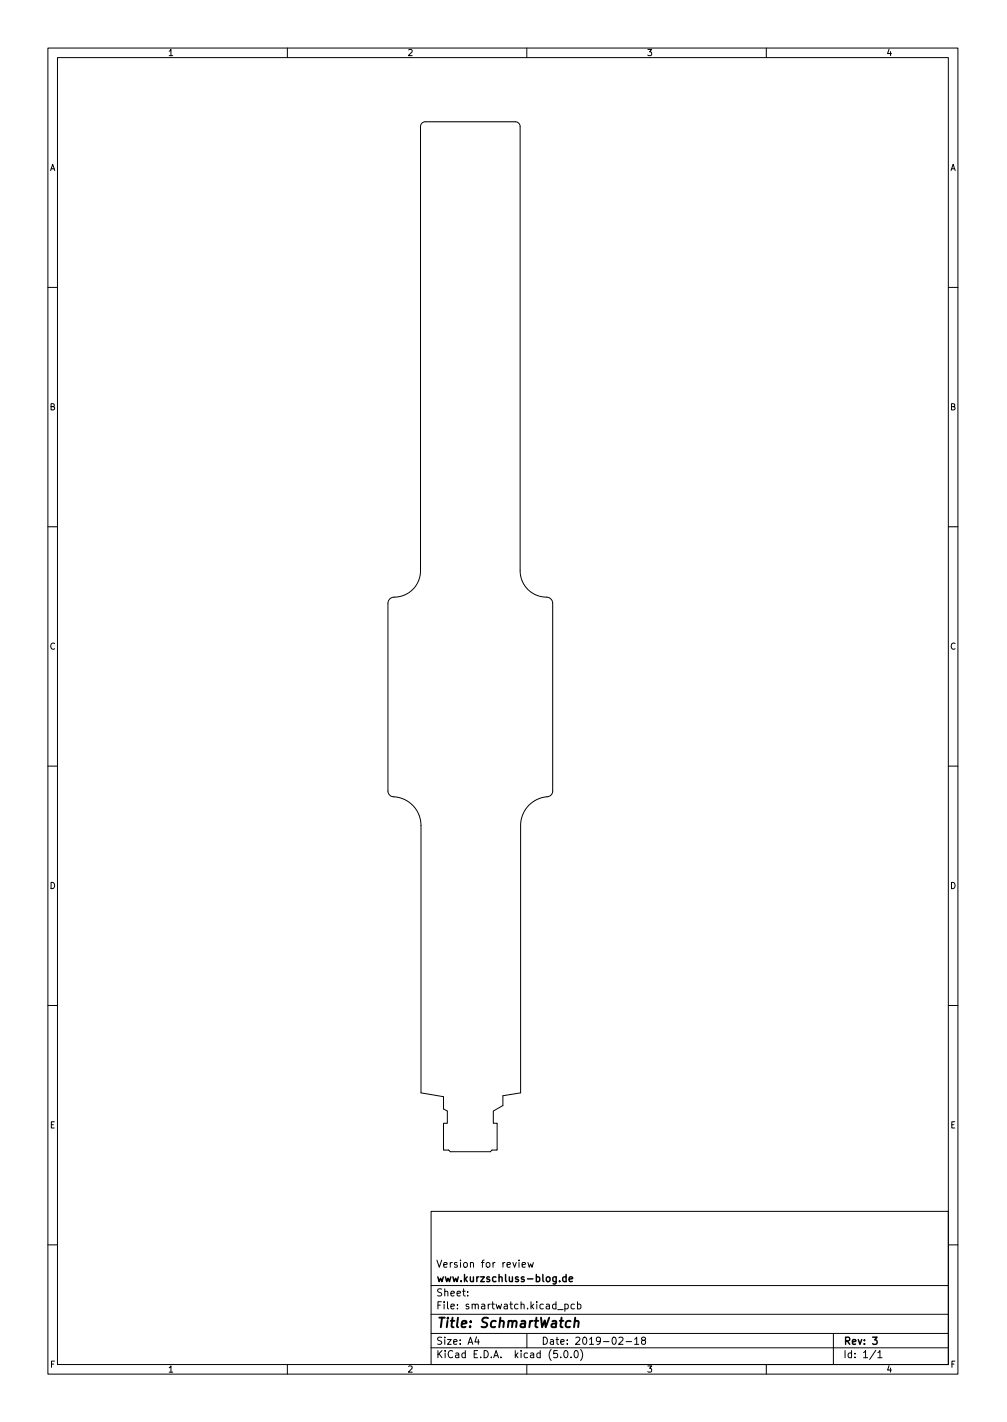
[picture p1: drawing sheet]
<svg xmlns="http://www.w3.org/2000/svg" width="210mm" height="297mm" viewBox="0 0 210 297" stroke-linecap="round" stroke-linejoin="round" font-family="sans-serif">
<defs><g id="words">
<text font-size="2.8" x="91" y="277.3">Title: SchmartWatch</text>
<g font-size="2.1">
<text x="91" y="267.8">www.kurzschluss-blog.de</text>
<text x="91" y="264.8">Version for review</text>
<text x="91" y="273.5">File: smartwatch.kicad_pcb</text>
<text x="91" y="270.8">Sheet:</text>
<text x="91" y="280.9">Size: A4</text>
<text x="113" y="280.9">Date: 2019-02-18</text>
<text x="176" y="280.9">Rev: 3</text>
<text x="91" y="283.7">KiCad E.D.A. kicad (5.0.0)</text>
<text x="176" y="283.7">Id: 1/1</text>
</g>
<g font-size="1.8">
<text x="35" y="11.7">1</text>
<text x="85" y="11.7">2</text>
<text x="135" y="11.7">3</text>
<text x="185" y="11.7">4</text>
<text x="10.3" y="35.7">A</text>
<text x="198.4" y="35.7">A</text>
<text x="10.3" y="85.7">B</text>
<text x="198.4" y="85.7">B</text>
<text x="10.3" y="135.7">C</text>
<text x="198.4" y="135.7">C</text>
<text x="10.3" y="185.7">D</text>
<text x="198.4" y="185.7">D</text>
<text x="10.4" y="235.7">E</text>
<text x="198.4" y="235.7">E</text>
<text x="10.4" y="285.7">F</text>
<text x="35" y="286.7">1</text>
<text x="85" y="286.7">2</text>
<text x="135" y="286.7">3</text>
<text x="185" y="286.7">4</text>
<text x="198.5" y="285.7">F</text>
</g>
</g></defs>
<g fill="none" stroke="#000" stroke-width=".21">
<path d="M10 10h190v277h-190zM12 12h186v273h-186zM60 10v2M110 10v2M160 10v2M88.1 25.7l.7-.3h18.8a1 1 0 0 1 1 1v92.8a5.7 5.7 0 0 0 5.9 5.6l.7 .5 .2 .7v39.2a1.2 1.2 0 0 1-1.2 1.2 6 6 0 0 0-5.5 6v55.9l-3.7 .6v2l-2 1.2v2.5l.8 .1v5.4l-1.1 .1-.3 .4h-8.4l-.3-.4h-1.1v-5.5l.8-.1v-2.5l-.8-.5v-2.5l-4.7-.8v-55.9a6.2 6.2 0 0 0-6.2-6.1l-.5-.4-.2-.7v-39.2a1.3 1.3 0 0 1 1.3-1.3 5.5 5.5 0 0 0 5.5-5.5v-92.8zM10 60h2M198 60h2M10 110h2M198 110h2M10 160h2M198 160h2"/>
<path d="M10 210h2M198 210h2M90 253h108v32h-108zM10 260h2M90 278.5h108M90 274.5h108M90 268.5h108M97.7 270.6v.1M97.7 269.8v.1M99.5 279.2l-.3 1.1h.9M99.9 279.8v1M108.4 263.2v.2"/>
<path d="M109 264.2l.7-.1v-.3l-.5-.1-.2 .2 .1 .7h.6M110 278.5v3M110.2 263.7l.3 1 .3-.7 .3 .7 .3-1M116.4 273.6h1.2M117.9 272.5l.5-.1 .3 .3-.2 .6h-.6M117.9 272.4v1.5M119.9 272.5l-.4-.1-.3 .3 .2 .6h.5M120.6 272.5l.4-.1 .3 .3-.1 .6h-.6M120.6 271.9v1.5M129.2 279.5l.6-.2 .3 .4-.9 1.1h.9M132.5 279.7l.4-.4v1.5M134.2 280l-.3-.3 .1-.2 .2-.2 .5 .1 .1 .2-.1 .2-.6 .2-.2 .2 .1 .5 .2 .1h.3l.3-.3-.1-.4-.2-.1"/>
<path d="M174 278.5v6.5M198 260h2M60 285v2M90 281.5h108M110 285v2M117.1 283.5v.1M117.9 282.2l.2-.1a.8 .8 0 0 1 .5 .8 .8 .8 0 0 1-.5 .7 1 1 0 0 1-.2-1.4zM119.2 283.5v.1M120 282.3l.2-.2a.8 .8 0 0 1 .5 .8 .8 .8 0 0 1-.5 .7l-.2-.1-.1-.5zM121.2 281.9a1.72 1.72 0 0 1 0 2.3M130.7 280.2h1.2M132.5 280.8h.9"/>
<path d="M160 285v2M182.9 282l-1.3 2M183.3 282.5l.4-.4v1.5M183.3 283.6h.9"/>
</g>
<path d="M118.2 266.8l-.4-.1-.3 .3 .1 .6h.6M118.2 266.2v1.5M118.8 267.2l.8-.1-.1-.3-.4-.1-.3 .2 .1 .7h.6M182.2 279.3h.9l-.5 .6 .5 .1v.7l-.3 .1-.6-.1" fill="none" stroke="#000" stroke-width=".3"/>
<path d="M119.1 276a.66 .66 0 0 0-.9 .3l-.1 .6 .1 .2h.8M120 276.1l.3-.2 .5 .1-.1 1.2M120.1 275.2l-.2 2" fill="none" stroke="#000" stroke-width=".4"/>
<use href="#words"/>
</svg>
